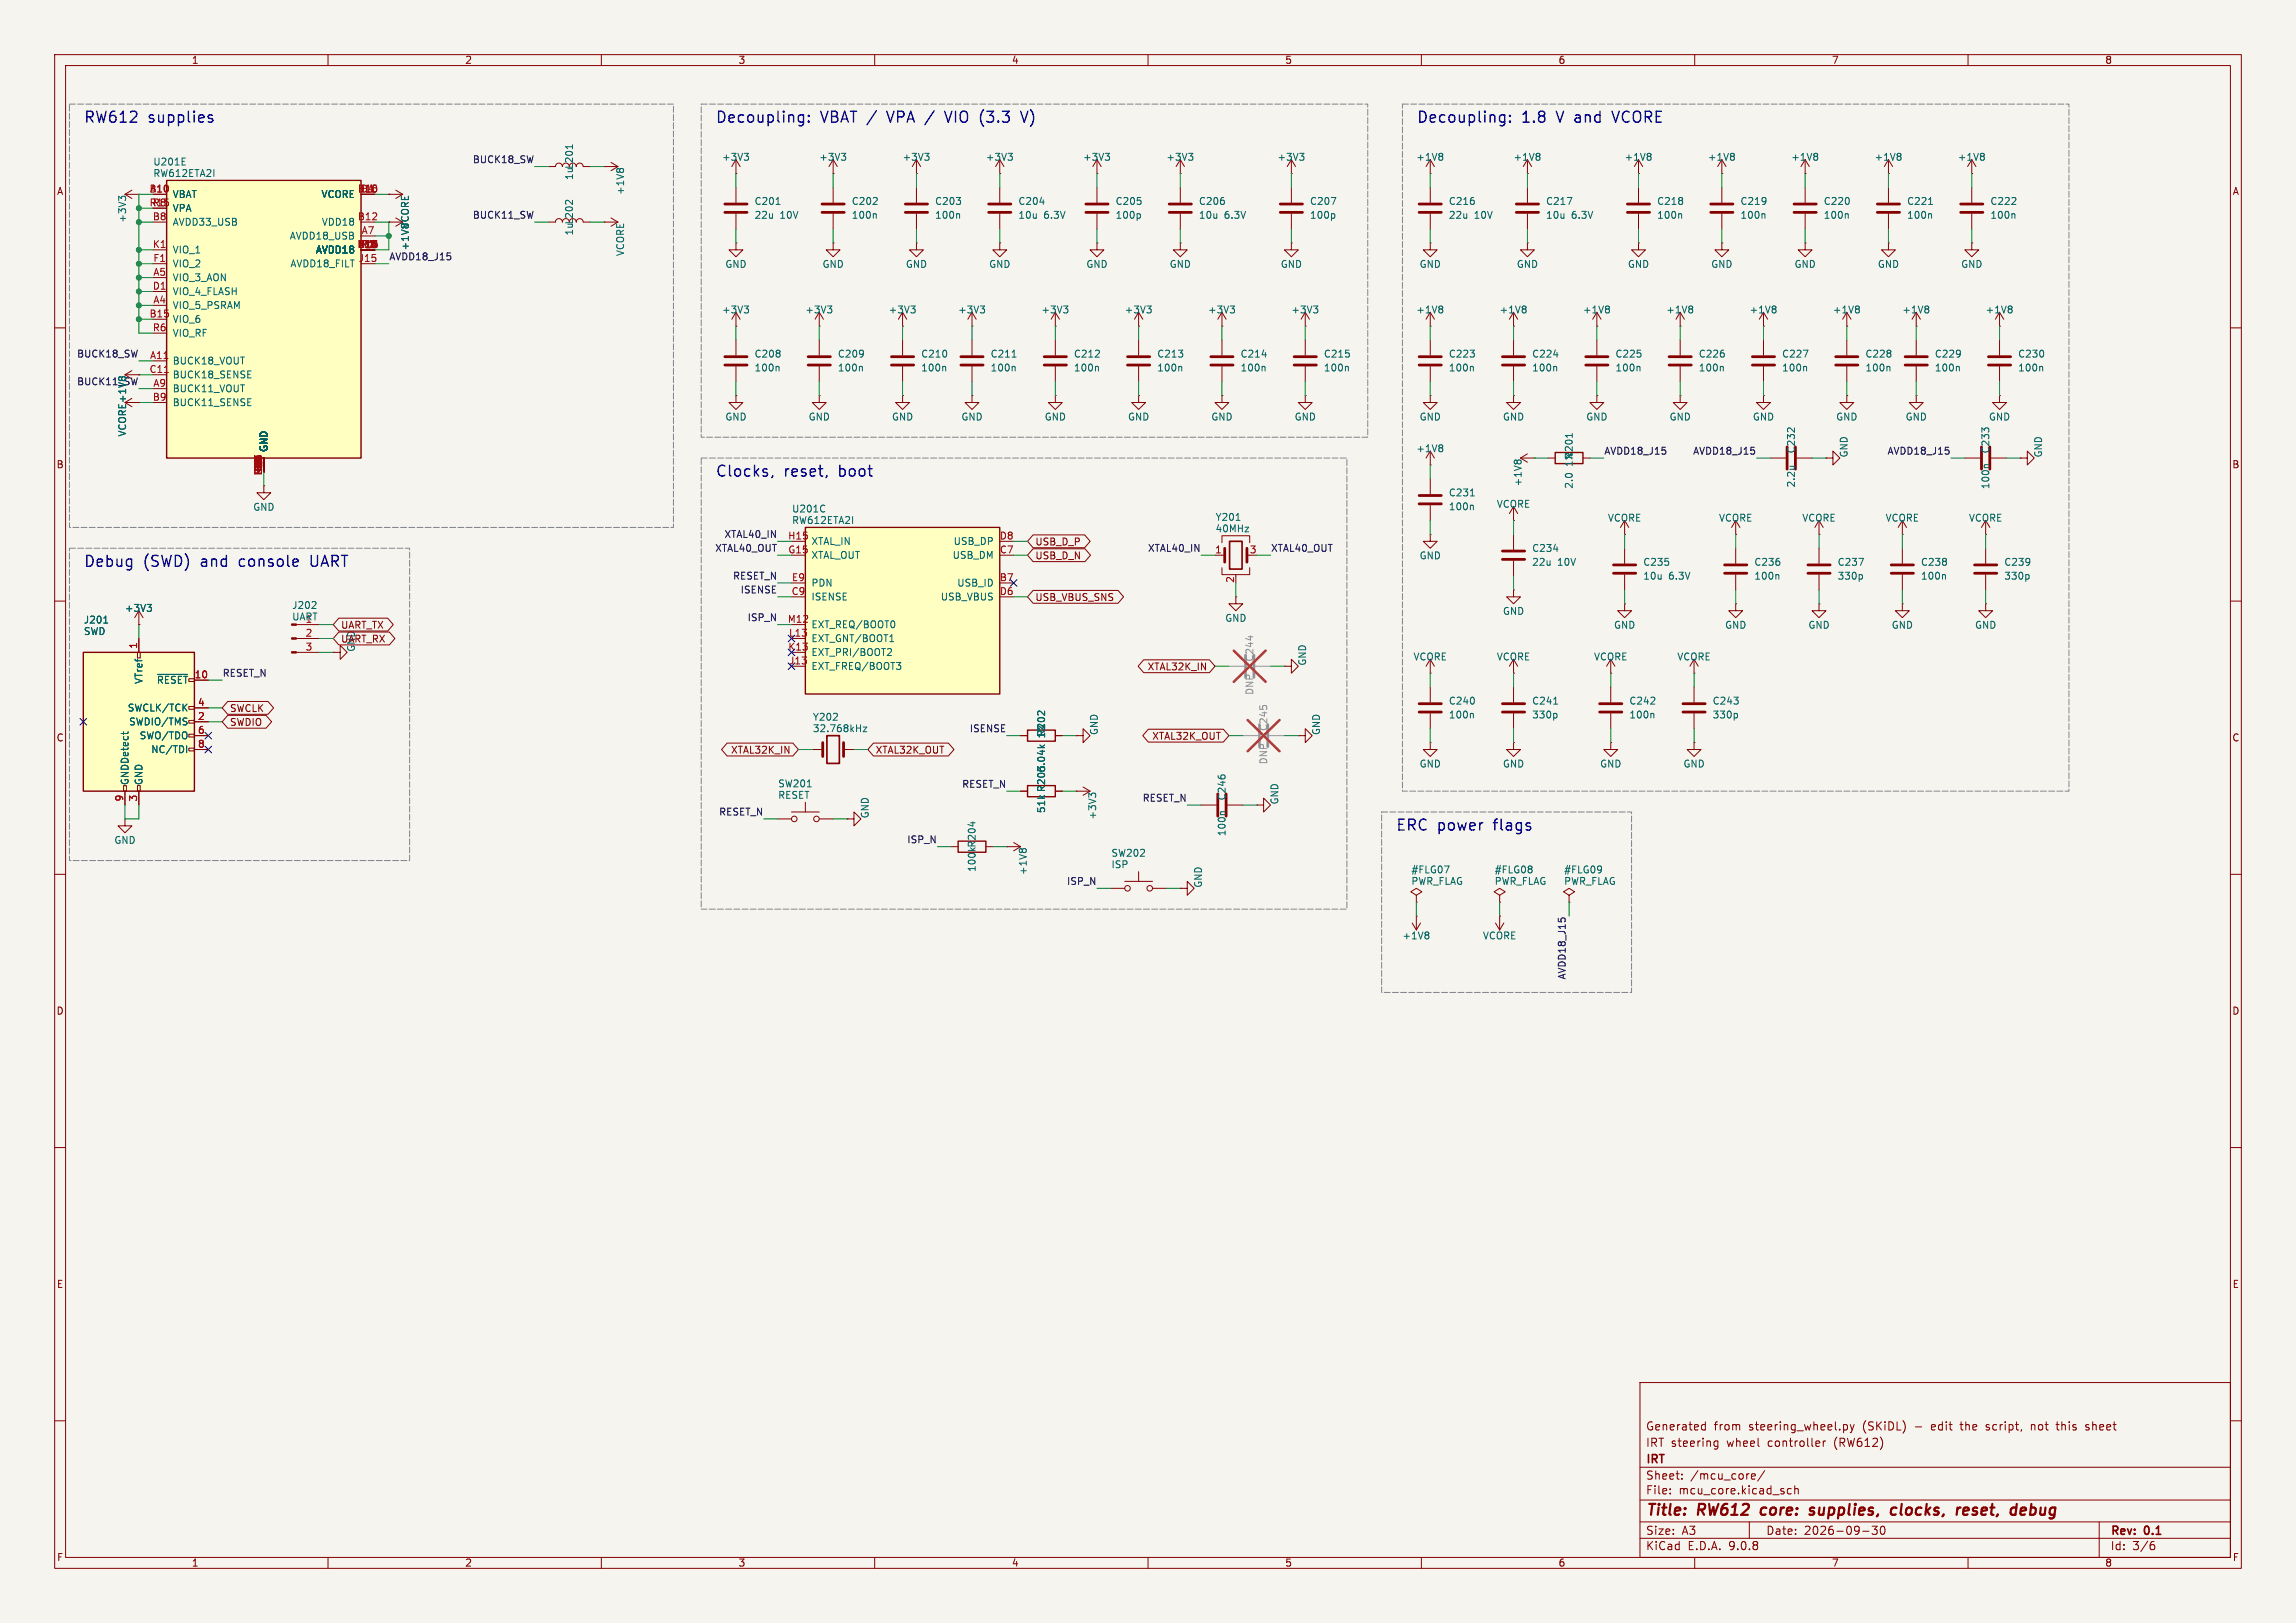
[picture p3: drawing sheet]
<svg xmlns="http://www.w3.org/2000/svg" width="420mm" height="297mm" viewBox="0 0 420 297" stroke-linecap="round" stroke-linejoin="round" font-family="sans-serif">
<defs><g id="words">
<g font-size="2.8" fill="#0000c2">
<text x="15.2" y="22.6">RW612</text>
<text x="27.1" y="22.6">supplies</text>
<text x="130.8" y="22.6">Decoupling:</text>
<text x="150.1" y="22.6">VBAT /</text>
<text x="162.9" y="22.6">VPA /</text>
<text x="174.2" y="22.6">VIO (3.3</text>
<text x="188.9" y="22.6">V)</text>
<text x="259.1" y="22.6">Decoupling:</text>
<text x="278.4" y="22.6">1.8</text>
<text x="285" y="22.6">V and</text>
<text x="296" y="22.6">VCORE</text>
<text x="130.8" y="87.4">Clocks,</text>
<text x="143.5" y="87.4">reset,</text>
<text x="153.7" y="87.4">boot</text>
<text x="15.2" y="103.9">Debug</text>
<text x="26.3" y="103.9">(SWD)</text>
<text x="37" y="103.9">and</text>
<text x="44.3" y="103.9">console</text>
<text x="57.7" y="103.9">UART</text>
<text x="255.3" y="152.2">ERC power</text>
<text x="273.5" y="152.2">flags</text>
</g>
<g font-size="2.8" fill="#840000">
<text x="301" y="277.9">Title:</text>
<text x="310.6" y="277.9">RW612</text>
<text x="323" y="277.9">core:</text>
<text x="332.7" y="277.9">supplies,</text>
<text x="348.4" y="277.9">clocks,</text>
<text x="361.2" y="277.9">reset,</text>
<text x="371.9" y="277.9">debug</text>
</g>
<g font-size="2.1" fill="#840000">
<text x="301" y="262">Generated</text>
<text x="313.5" y="262">from</text>
<text x="319.9" y="262">steering_wheel.py</text>
<text x="340.9" y="262">(SKiDL)</text>
<text x="350.5" y="262">-</text>
<text x="353.7" y="262">edit</text>
<text x="359.2" y="262">the</text>
<text x="364" y="262">script,</text>
<text x="372.4" y="262">not</text>
<text x="377.3" y="262">this</text>
<text x="382.7" y="262">sheet</text>
<text x="301" y="268.2">IRT</text>
<text x="301" y="265">IRT steering</text>
<text x="315.9" y="265">wheel</text>
<text x="323.5" y="265">controller</text>
<text x="335.8" y="265">(RW612)</text>
<text x="301" y="273.7">File:</text>
<text x="301" y="271">Sheet:</text>
<text x="307.1" y="273.7">mcu_core.kicad_sch</text>
<text x="309.2" y="271">/mcu_core/</text>
<text x="301" y="281.1">Size:</text>
<text x="307.6" y="281.1">A3</text>
<text x="323" y="281.1">Date:</text>
<text x="330" y="281.1">2026-09-30</text>
<text x="386" y="281.3">Rev:</text>
<text x="392.4" y="281.3">0.1</text>
<text x="301" y="283.9">KiCad</text>
<text x="308.7" y="283.9">E.D.A.</text>
<text x="316.3" y="283.9">9.0.8</text>
<text x="386" y="283.9">Id:</text>
<text x="390.1" y="283.9">3/6</text>
</g>
<g font-size="1.8" fill="#840000">
<text x="35" y="11.9">1</text>
<text x="85" y="11.9">2</text>
<text x="135" y="11.9">3</text>
<text x="185" y="11.9">4</text>
<text x="235" y="11.9">5</text>
<text x="285" y="11.9">6</text>
<text x="335" y="11.9">7</text>
<text x="385" y="11.9">8</text>
<text x="10.3" y="35.9">A</text>
<text x="408.3" y="35.9">A</text>
<text x="10.3" y="85.9">B</text>
<text x="408.2" y="85.9">B</text>
<text x="189.3" y="100">USB_D_P</text>
<text x="189.3" y="102.6">USB_D_N</text>
<text x="189.3" y="110.2">USB_VBUS_SNS</text>
<text x="62.3" y="115.3">UART_TX</text>
<text x="62.3" y="117.8">UART_RX</text>
<text x="65.1" y="119.4" transform="rotate(-90 65.1 119.4)">GND</text>
<text x="209.8" y="122.9">XTAL32K_IN</text>
<text x="42" y="130.5">SWCLK</text>
<text x="10.3" y="135.9">C</text>
<text x="42" y="133">SWDIO</text>
<text x="210.7" y="135.6">XTAL32K_OUT</text>
<text x="408.2" y="135.9">C</text>
<text x="133.6" y="138.1">XTAL32K_IN</text>
<text x="160.1" y="138.1">XTAL32K_OUT</text>
<text x="10.3" y="185.9">D</text>
<text x="408.2" y="185.9">D</text>
<text x="10.3" y="235.9">E</text>
<text x="408.3" y="235.9">E</text>
<text x="10.3" y="285.9">F</text>
<text x="35" y="286.9">1</text>
<text x="85" y="286.9">2</text>
<text x="135" y="286.9">3</text>
<text x="185" y="286.9">4</text>
<text x="235" y="286.9">5</text>
<text x="285" y="286.9">6</text>
<text x="335" y="286.9">7</text>
<text x="385" y="286.9">8</text>
<text x="408.3" y="285.9">F</text>
</g>
<g font-size="1.8" fill="#0f0f0f">
<text x="86.4" y="29.9">BUCK18_SW</text>
<text x="86.4" y="40.1">BUCK11_SW</text>
<text x="71.1" y="47.7">AVDD18_J15</text>
<text x="14" y="65.5">BUCK18_SW</text>
<text x="293.4" y="83.3">AVDD18_J15</text>
<text x="309.6" y="83.3">AVDD18_J15</text>
<text x="345.2" y="83.3">AVDD18_J15</text>
<text x="130.7" y="101.1">XTAL40_OUT</text>
<text x="132.4" y="98.5">XTAL40_IN</text>
<text x="209.9" y="101.1">XTAL40_IN</text>
<text x="232.4" y="101.1">XTAL40_OUT</text>
<text x="134" y="106.1">RESET_N</text>
<text x="135.4" y="108.7">ISENSE</text>
<text x="136.7" y="113.8">ISP_N</text>
<text x="40.6" y="123.9">RESET_N</text>
<text x="177.3" y="134.1">ISENSE</text>
<text x="131.5" y="149.3">RESET_N</text>
<text x="175.9" y="144.2">RESET_N</text>
<text x="208.9" y="146.8">RESET_N</text>
<text x="165.9" y="154.4">ISP_N</text>
<text x="195.1" y="162">ISP_N</text>
<text x="286.5" y="179.3" transform="rotate(-90 286.5 179.3)">AVDD18_J15</text>
</g>
<g font-size="1.8" fill="#006464">
<text x="132" y="29.6">+3V3</text>
<text x="149.8" y="29.6">+3V3</text>
<text x="165" y="29.6">+3V3</text>
<text x="180.2" y="29.6">+3V3</text>
<text x="198" y="29.6">+3V3</text>
<text x="213.3" y="29.6">+3V3</text>
<text x="233.6" y="29.6">+3V3</text>
<text x="259" y="29.6">+1V8</text>
<text x="276.8" y="29.6">+1V8</text>
<text x="297.1" y="29.6">+1V8</text>
<text x="312.3" y="29.6">+1V8</text>
<text x="327.6" y="29.6">+1V8</text>
<text x="342.8" y="29.6">+1V8</text>
<text x="358" y="29.6">+1V8</text>
<text x="27.9" y="30.5">U201E</text>
<text x="27.9" y="32.6">RW612ETA2I</text>
<text x="105" y="33" transform="rotate(-90 105 33)">1uL201</text>
<text x="114.4" y="35.8" transform="rotate(-90 114.4 35.8)">+1V8</text>
<text x="23.3" y="40.9" transform="rotate(-90 23.3 40.9)">+3V3</text>
<text x="31.5" y="36.4">VBAT</text>
<text x="31.5" y="39">VPA</text>
<text x="31.5" y="41.5">AVDD33_USB</text>
<text x="58.7" y="36.4">VCORE</text>
<text x="58.8" y="41.5">VDD18</text>
<text x="137.9" y="37.7">C201</text>
<text x="137.9" y="40.2">22u</text>
<text x="142.7" y="40.2">10V</text>
<text x="155.7" y="37.7">C202</text>
<text x="155.7" y="40.2">100n</text>
<text x="171" y="37.7">C203</text>
<text x="171" y="40.2">100n</text>
<text x="186.2" y="37.7">C204</text>
<text x="186.2" y="40.2">10u</text>
<text x="190.9" y="40.2">6.3V</text>
<text x="204" y="37.7">C205</text>
<text x="204" y="40.2">100p</text>
<text x="219.2" y="37.7">C206</text>
<text x="219.2" y="40.2">10u</text>
<text x="224" y="40.2">6.3V</text>
<text x="239.5" y="37.7">C207</text>
<text x="239.5" y="40.2">100p</text>
<text x="264.9" y="37.7">C216</text>
<text x="264.9" y="40.2">22u</text>
<text x="269.7" y="40.2">10V</text>
<text x="282.7" y="37.7">C217</text>
<text x="282.7" y="40.2">10u</text>
<text x="287.5" y="40.2">6.3V</text>
<text x="303" y="37.7">C218</text>
<text x="303" y="40.2">100n</text>
<text x="318.3" y="37.7">C219</text>
<text x="318.3" y="40.2">100n</text>
<text x="333.5" y="37.7">C220</text>
<text x="333.5" y="40.2">100n</text>
<text x="348.8" y="37.7">C221</text>
<text x="348.8" y="40.2">100n</text>
<text x="364" y="37.7">C222</text>
<text x="364" y="40.2">100n</text>
<text x="31.5" y="46.6">VIO_1</text>
<text x="52.9" y="44">AVDD18_USB</text>
<text x="57.7" y="46.6">AVDD18</text>
<text x="75" y="45.9" transform="rotate(-90 75 45.9)">+1V8VCORE</text>
<text x="105" y="43.2" transform="rotate(-90 105 43.2)">1uL202</text>
<text x="114.4" y="47" transform="rotate(-90 114.4 47)">VCORE</text>
<text x="31.5" y="49.1">VIO_2</text>
<text x="31.5" y="51.7">VIO_3_AON</text>
<text x="53" y="49.1">AVDD18_FILT</text>
<text x="132.6" y="49.2">GND</text>
<text x="150.4" y="49.2">GND</text>
<text x="165.6" y="49.2">GND</text>
<text x="180.8" y="49.2">GND</text>
<text x="198.6" y="49.2">GND</text>
<text x="213.9" y="49.2">GND</text>
<text x="234.2" y="49.2">GND</text>
<text x="259.6" y="49.2">GND</text>
<text x="277.4" y="49.2">GND</text>
<text x="297.7" y="49.2">GND</text>
<text x="312.9" y="49.2">GND</text>
<text x="328.2" y="49.2">GND</text>
<text x="343.4" y="49.2">GND</text>
<text x="358.6" y="49.2">GND</text>
<text x="31.5" y="54.2">VIO_4_FLASH</text>
<text x="31.5" y="56.7">VIO_5_PSRAM</text>
<text x="31.5" y="59.3">VIO_6</text>
<text x="132" y="57.6">+3V3</text>
<text x="147.2" y="57.6">+3V3</text>
<text x="162.5" y="57.6">+3V3</text>
<text x="175.2" y="57.6">+3V3</text>
<text x="190.4" y="57.6">+3V3</text>
<text x="205.6" y="57.6">+3V3</text>
<text x="220.9" y="57.6">+3V3</text>
<text x="236.1" y="57.6">+3V3</text>
<text x="259" y="57.6">+1V8</text>
<text x="274.2" y="57.6">+1V8</text>
<text x="289.5" y="57.6">+1V8</text>
<text x="304.7" y="57.6">+1V8</text>
<text x="319.9" y="57.6">+1V8</text>
<text x="335.2" y="57.6">+1V8</text>
<text x="347.9" y="57.6">+1V8</text>
<text x="363.1" y="57.6">+1V8</text>
<text x="31.5" y="61.8">VIO_RF</text>
<text x="137.9" y="65.6">C208</text>
<text x="153.2" y="65.6">C209</text>
<text x="168.4" y="65.6">C210</text>
<text x="181.1" y="65.6">C211</text>
<text x="196.4" y="65.6">C212</text>
<text x="211.6" y="65.6">C213</text>
<text x="226.8" y="65.6">C214</text>
<text x="242.1" y="65.6">C215</text>
<text x="264.9" y="65.6">C223</text>
<text x="280.2" y="65.6">C224</text>
<text x="295.4" y="65.6">C225</text>
<text x="310.7" y="65.6">C226</text>
<text x="325.9" y="65.6">C227</text>
<text x="341.1" y="65.6">C228</text>
<text x="353.8" y="65.6">C229</text>
<text x="369.1" y="65.6">C230</text>
<text x="14" y="70.6">BUCK11_SW</text>
<text x="31.5" y="66.9">BUCK18_VOUT</text>
<text x="31.5" y="69.4">BUCK18_SENSE</text>
<text x="31.5" y="72">BUCK11_VOUT</text>
<text x="137.9" y="68.2">100n</text>
<text x="153.2" y="68.2">100n</text>
<text x="168.4" y="68.2">100n</text>
<text x="181.1" y="68.2">100n</text>
<text x="196.4" y="68.2">100n</text>
<text x="211.6" y="68.2">100n</text>
<text x="226.8" y="68.2">100n</text>
<text x="242.1" y="68.2">100n</text>
<text x="264.9" y="68.2">100n</text>
<text x="280.2" y="68.2">100n</text>
<text x="295.4" y="68.2">100n</text>
<text x="310.7" y="68.2">100n</text>
<text x="325.9" y="68.2">100n</text>
<text x="341.1" y="68.2">100n</text>
<text x="353.8" y="68.2">100n</text>
<text x="369.1" y="68.2">100n</text>
<text x="31.5" y="74.5">BUCK11_SENSE</text>
<text x="132.6" y="77.2">GND</text>
<text x="147.8" y="77.2">GND</text>
<text x="163.1" y="77.2">GND</text>
<text x="175.8" y="77.2">GND</text>
<text x="191" y="77.2">GND</text>
<text x="206.2" y="77.2">GND</text>
<text x="221.5" y="77.2">GND</text>
<text x="236.7" y="77.2">GND</text>
<text x="259.6" y="77.2">GND</text>
<text x="274.8" y="77.2">GND</text>
<text x="290.1" y="77.2">GND</text>
<text x="305.3" y="77.2">GND</text>
<text x="320.5" y="77.2">GND</text>
<text x="335.8" y="77.2">GND</text>
<text x="348.5" y="77.2">GND</text>
<text x="363.7" y="77.2">GND</text>
<text x="23.3" y="80" transform="rotate(-90 23.3 80)">VCORE+1V8</text>
<text x="49.1" y="82.8" transform="rotate(-90 49.1 82.8)">GND</text>
<text x="259" y="83">+1V8</text>
<text x="328.5" y="83.1" transform="rotate(-90 328.5 83.1)">C232</text>
<text x="338.2" y="83.8" transform="rotate(-90 338.2 83.8)">GND</text>
<text x="364.1" y="83.1" transform="rotate(-90 364.1 83.1)">C233</text>
<text x="373.7" y="83.8" transform="rotate(-90 373.7 83.8)">GND</text>
<text x="278.5" y="89.1" transform="rotate(-90 278.5 89.1)">+1V8</text>
<text x="287.9" y="89.5" transform="rotate(-90 287.9 89.5)">2.0</text>
<text x="287.9" y="85.3" transform="rotate(-90 287.9 85.3)">1%</text>
<text x="287.9" y="84.1" transform="rotate(-90 287.9 84.1)">R201</text>
<text x="328.5" y="89.3" transform="rotate(-90 328.5 89.3)">2.2u</text>
<text x="364.1" y="89.6" transform="rotate(-90 364.1 89.6)">100n</text>
<text x="46.2" y="93.7">GND</text>
<text x="144.8" y="94">U201C</text>
<text x="222.3" y="95.5">Y201</text>
<text x="264.9" y="91">C231</text>
<text x="264.9" y="93.6">100n</text>
<text x="273.7" y="93.1">VCORE</text>
<text x="294" y="95.7">VCORE</text>
<text x="314.3" y="95.7">VCORE</text>
<text x="329.6" y="95.7">VCORE</text>
<text x="344.8" y="95.7">VCORE</text>
<text x="360.1" y="95.7">VCORE</text>
<text x="144.8" y="96.1">RW612ETA2I</text>
<text x="148.3" y="99.9">XTAL_IN</text>
<text x="174.3" y="99.9">USB_DP</text>
<text x="222.3" y="97.6">40MHz</text>
<text x="280.2" y="101.2">C234</text>
<text x="148.3" y="102.5">XTAL_OUT</text>
<text x="148.3" y="107.5">PDN</text>
<text x="174.2" y="102.5">USB_DM</text>
<text x="175" y="107.5">USB_ID</text>
<text x="259.6" y="102.6">GND</text>
<text x="280.2" y="103.7">22u</text>
<text x="284.9" y="103.7">10V</text>
<text x="300.5" y="103.7">C235</text>
<text x="300.5" y="106.3">10u</text>
<text x="305.2" y="106.3">6.3V</text>
<text x="320.8" y="103.7">C236</text>
<text x="320.8" y="106.3">100n</text>
<text x="336.1" y="103.7">C237</text>
<text x="336.1" y="106.3">330p</text>
<text x="351.3" y="103.7">C238</text>
<text x="351.3" y="106.3">100n</text>
<text x="366.5" y="103.7">C239</text>
<text x="366.5" y="106.3">330p</text>
<text x="22.8" y="112.2">+3V3</text>
<text x="53.3" y="111.6">J202</text>
<text x="53.3" y="113.7">UART</text>
<text x="148.3" y="110.1">ISENSE</text>
<text x="172" y="110.1">USB_VBUS</text>
<text x="224" y="114">GND</text>
<text x="274.8" y="112.7">GND</text>
<text x="15.2" y="114.3">J201</text>
<text x="15.2" y="116.4">SWD</text>
<text x="55.8" y="114">1</text>
<text x="148.3" y="115.2">EXT_REQ/BOOT0</text>
<text x="148.3" y="117.7">EXT_GNT/BOOT1</text>
<text x="295.1" y="115.3">GND</text>
<text x="315.5" y="115.3">GND</text>
<text x="330.7" y="115.3">GND</text>
<text x="345.9" y="115.3">GND</text>
<text x="361.2" y="115.3">GND</text>
<text x="26.3" y="125.3" transform="rotate(-90 26.3 125.3)">VTref</text>
<text x="28.6" y="125.3">~{RESET}</text>
<text x="148.3" y="120.2">EXT_PRI/BOOT2</text>
<text x="148.3" y="122.8">EXT_FREQ/BOOT3</text>
<text x="239.1" y="121.9" transform="rotate(-90 239.1 121.9)">GND</text>
<text x="258.5" y="121.1">VCORE</text>
<text x="273.7" y="121.1">VCORE</text>
<text x="291.5" y="121.1">VCORE</text>
<text x="306.7" y="121.1">VCORE</text>
<text x="23.3" y="130.4">SWCLK/TCK</text>
<text x="264.9" y="129.1">C240</text>
<text x="264.9" y="131.7">100n</text>
<text x="280.2" y="129.1">C241</text>
<text x="280.2" y="131.7">330p</text>
<text x="298" y="129.1">C242</text>
<text x="298" y="131.7">100n</text>
<text x="313.2" y="129.1">C243</text>
<text x="313.2" y="131.7">330p</text>
<text x="23.5" y="132.9">SWDIO/TMS</text>
<text x="25.5" y="135.5">SWO/TDO</text>
<text x="148.6" y="132.1">Y202</text>
<text x="148.6" y="134.2">32.768kHz</text>
<text x="191.4" y="135" transform="rotate(-90 191.4 135)">1%</text>
<text x="191.4" y="134.9" transform="rotate(-90 191.4 134.9)">R202</text>
<text x="201" y="134.6" transform="rotate(-90 201 134.6)">GND</text>
<text x="241.7" y="134.6" transform="rotate(-90 241.7 134.6)">GND</text>
<text x="23.7" y="143.8" transform="rotate(-90 23.7 143.8)">GNDDetect</text>
<text x="26.3" y="143.8" transform="rotate(-90 26.3 143.8)">GND</text>
<text x="27.6" y="138">NC/TDI</text>
<text x="259.6" y="140.7">GND</text>
<text x="274.8" y="140.7">GND</text>
<text x="292.6" y="140.7">GND</text>
<text x="307.8" y="140.7">GND</text>
<text x="142.2" y="146.4">RESET</text>
<text x="142.2" y="144.3">SW201</text>
<text x="159.1" y="149.9" transform="rotate(-90 159.1 149.9)">GND</text>
<text x="191.4" y="148.9" transform="rotate(-90 191.4 148.9)">51k</text>
<text x="191.4" y="145" transform="rotate(-90 191.4 145)">R2036.04k</text>
<text x="224.4" y="146.6" transform="rotate(-90 224.4 146.6)">C246</text>
<text x="234" y="147.3" transform="rotate(-90 234 147.3)">GND</text>
<text x="20.8" y="154.6">GND</text>
<text x="178.7" y="155.2" transform="rotate(-90 178.7 155.2)">R204</text>
<text x="200.7" y="150.1" transform="rotate(-90 200.7 150.1)">+3V3</text>
<text x="224.4" y="153.1" transform="rotate(-90 224.4 153.1)">100n</text>
<text x="178.7" y="159.7" transform="rotate(-90 178.7 159.7)">100k</text>
<text x="188" y="160.2" transform="rotate(-90 188 160.2)">+1V8</text>
<text x="203.2" y="159.1">ISP</text>
<text x="203.2" y="157">SW202</text>
<text x="258.1" y="160">#FLG07</text>
<text x="273.3" y="160">#FLG08</text>
<text x="286" y="160">#FLG09</text>
<text x="220.1" y="162.6" transform="rotate(-90 220.1 162.6)">GND</text>
<text x="258.1" y="162.1">PWR_FLAG</text>
<text x="273.3" y="162.1">PWR_FLAG</text>
<text x="286" y="162.1">PWR_FLAG</text>
<text x="256.4" y="172.1">+1V8</text>
<text x="271.2" y="172.1">VCORE</text>
</g>
<g font-size="1.8" fill="#a90000">
<text x="27.3" y="35.3">B10</text>
<text x="27.4" y="35.3">A</text>
<text x="65.4" y="35.3">K 0</text>
<text x="65.9" y="35.3">H1</text>
<text x="66" y="35.3">D4</text>
<text x="27.3" y="37.8">R15</text>
<text x="27.9" y="37.8">R8</text>
<text x="27.9" y="40.4">B8</text>
<text x="65.4" y="40.4">B12</text>
<text x="27.9" y="45.5">K1</text>
<text x="66" y="45.5">R12</text>
<text x="66.1" y="42.9">A7</text>
<text x="27.9" y="53.1">D1</text>
<text x="28" y="48">F1</text>
<text x="28" y="50.5">A5</text>
<text x="65.5" y="48">J15</text>
<text x="27.3" y="58.2">B15</text>
<text x="28" y="55.6">A4</text>
<text x="27.4" y="65.8">A11</text>
<text x="27.9" y="60.7">R6</text>
<text x="27.3" y="68.3">C11</text>
<text x="28" y="70.9">A9</text>
<text x="27.9" y="73.4">B9</text>
<text x="48" y="86.4" transform="rotate(-90 48 86.4)">R3</text>
<text x="48" y="85.4" transform="rotate(-90 48 85.4)">79</text>
<text x="48" y="85.3" transform="rotate(-90 48 85.3)">49</text>
<text x="48" y="85.3" transform="rotate(-90 48 85.3)">81</text>
<text x="48" y="85.3" transform="rotate(-90 48 85.3)">92</text>
<text x="144.1" y="98.8">H15</text>
<text x="144.1" y="101.3">G15</text>
<text x="182.8" y="98.8">D8</text>
<text x="182.8" y="101.3">C7</text>
<text x="222.2" y="101.3">1</text>
<text x="228.5" y="101.3">3</text>
<text x="144.8" y="106.4">E9</text>
<text x="182.8" y="106.4">B7</text>
<text x="225.8" y="106.8" transform="rotate(-90 225.8 106.8)">2</text>
<text x="144.7" y="109">C9</text>
<text x="182.8" y="109">D6</text>
<text x="25.1" y="118.8" transform="rotate(-90 25.1 118.8)">1</text>
<text x="55.8" y="116.6">2</text>
<text x="55.8" y="119.1">3</text>
<text x="144" y="114">M12</text>
<text x="144.1" y="119.1">K13</text>
<text x="144.2" y="116.6">L13</text>
<text x="35.5" y="124.2">10</text>
<text x="144.3" y="121.7">J13</text>
<text x="36.1" y="129.3">4</text>
<text x="36.1" y="131.8">2</text>
<text x="36.1" y="134.4">6</text>
<text x="36.1" y="136.9">8</text>
<text x="22.6" y="146.8" transform="rotate(-90 22.6 146.8)">9</text>
<text x="25.1" y="146.8" transform="rotate(-90 25.1 146.8)">3</text>
</g>
<g font-size="1.8" fill="#939391">
<text x="229.5" y="121.2" transform="rotate(-90 229.5 121.2)">C244</text>
<text x="229.5" y="127.3" transform="rotate(-90 229.5 127.3)">DNP</text>
<text x="232" y="133.9" transform="rotate(-90 232 133.9)">C245</text>
<text x="232" y="140" transform="rotate(-90 232 140)">DNP</text>
</g>
</g></defs>
<path d="M0 0h420v297h-420z" fill="#f5f4ef" stroke="#f5f4ef" stroke-width=".18"/>
<g fill="none" stroke="#840000" stroke-width=".18">
<path d="M10 10h400v277h-400zM12 12h396v273h-396zM60 10v2M110 10v2M160 10v2M210 10v2M260 10v2M310 10v2M360 10v2M134.6 31.8h.1M134.6 29.2v2.6M134.6 34.3v2.8"/>
<path d="M134.6 39.1v2.8M134.6 29.2l-.7 1.3M134.6 29.2l.8 1.3M152.4 31.8h.1M152.4 29.2v2.6M152.4 34.3v2.8M152.4 39.1v2.8M152.4 29.2l-.8 1.3M152.4 29.2l.8 1.3M167.6 31.8h.1M167.6 29.2l-.7 1.3M167.6 29.2l.8 1.3"/>
<path d="M167.6 29.2v2.6M167.6 34.3v2.8M167.6 39.1v2.8M182.9 31.8h.1M182.9 29.2v2.6M182.9 34.3v2.8M182.9 39.1v2.8M182.9 29.2l-.8 1.3M182.9 29.2l.7 1.3M200.7 31.8h.1M200.7 29.2l-.8 1.3M200.7 29.2l.7 1.3"/>
<path d="M200.7 29.2v2.6M200.7 34.3v2.8M200.7 39.1v2.8M236.2 31.8h.1M236.2 29.2v2.6M236.2 34.3v2.8M236.2 39.1v2.8M236.2 29.2l-.7 1.3M236.2 29.2l.8 1.3M261.6 31.8h.1M261.6 29.2l-.7 1.3M261.6 29.2l.8 1.3"/>
<path d="M261.6 29.2v2.6M261.6 34.3v2.8M261.6 39.1v2.8M330.2 34.3v2.8M330.2 39.1v2.8M360.7 31.8h.1M360.7 29.2l-.8 1.3M360.7 29.2l.7 1.3M360.7 29.2v2.6M360.7 34.3v2.8M360.7 39.1v2.8M134.6 59.7h.1"/>
<path d="M134.6 44.5v1.2h1.3l-1.3 1.3-1.3-1.3h1.3M134.6 44.5h.1M134.6 57.2l-.7 1.2M134.6 57.2l.8 1.2M134.6 57.2v2.5M149.9 59.7h.1M149.9 57.2l-.8 1.2M149.9 57.2l.7 1.2M149.9 57.2v2.5M152.4 44.5v1.2h1.3l-1.3 1.3-1.3-1.3h1.3M152.4 44.5h.1M165.1 59.7h.1"/>
<path d="M165.1 57.2l-.8 1.2M165.1 57.2l.8 1.2M165.1 57.2v2.5M167.6 44.5v1.2h1.3l-1.3 1.3-1.2-1.3h1.2M167.6 44.5h.1M177.8 59.7h.1M177.8 57.2l-.8 1.2M177.8 57.2l.8 1.2M177.8 57.2v2.5M182.9 44.5v1.2h1.2l-1.2 1.3-1.3-1.3h1.3M182.9 44.5h.1M193 59.7h.1"/>
<path d="M193 57.2v2.5M193 57.2l-.7 1.2M193 57.2l.8 1.2M200.7 44.5v1.2h1.2l-1.2 1.3-1.3-1.3h1.3M200.7 44.5h.1M208.3 59.7h.1M208.3 57.2v2.5M208.3 57.2l-.8 1.2M208.3 57.2l.7 1.2M261.6 44.5v1.2h1.3l-1.3 1.3-1.3-1.3h1.3M261.6 44.5h.1M330.2 44.5v1.2h1.3l-1.3 1.3-1.3-1.3h1.3"/>
<path d="M330.2 44.5h.1M337.8 59.7h.1M337.8 57.2v2.5M337.8 57.2l-.7 1.2M337.8 57.2l.8 1.2M345.4 44.5v1.2h1.3l-1.3 1.3-1.2-1.3h1.2M345.4 44.5h.1M360.7 44.5v1.2h1.2l-1.2 1.3-1.3-1.3h1.3M360.7 44.5h.1M365.8 59.7h.1M365.8 57.2l-.8 1.2M365.8 57.2l.7 1.2"/>
<path d="M365.8 57.2v2.5M10 60h2M177.8 62.2v2.8M177.8 67.1v2.8M193 62.2v2.8M193 67.1v2.8M208.3 72.4v1.3h1.2l-1.2 1.2-1.3-1.2h1.3M208.3 72.4h.1M208.3 62.2v2.8M208.3 67.1v2.8M292.1 72.4v1.3h1.3l-1.3 1.2-1.3-1.2h1.3M292.1 72.4h.1"/>
<path d="M292.1 62.2v2.8M292.1 67.1v2.8M307.3 72.4v1.3h1.3l-1.3 1.2-1.2-1.2h1.2M307.3 72.4h.1M307.3 62.2v2.8M307.3 67.1v2.8M322.6 72.4v1.3h1.2l-1.2 1.2-1.3-1.2h1.3M322.6 72.4h.1M322.6 62.2v2.8M322.6 67.1v2.8M337.8 72.4v1.3h1.3l-1.3 1.2-1.3-1.2h1.3M337.8 72.4h.1"/>
<path d="M337.8 62.2v2.8M337.8 67.1v2.8M365.8 62.2v2.8M365.8 67.1v2.8M408 60h2M261.6 85.1h.1M261.6 82.6v2.5M261.6 87.6v2.8M261.6 92.5v2.8M261.6 82.6l-.7 1.2M261.6 82.6l.8 1.2M297.2 97.8h.1"/>
<path d="M297.2 95.3l-.8 1.2M297.2 95.3l.7 1.2M297.2 95.3v2.5M323.8 83.8h2.8M328.7 83.8h2.8M334 83.8h1.3v-1.2l1.2 1.2-1.2 1.3v-1.3M334 83.8h.1M348 97.8h.1M348 95.3l-.8 1.2M348 95.3l.7 1.2M348 95.3v2.5M359.4 83.8h2.8"/>
<path d="M363.2 97.8h.1M363.2 95.3l-.7 1.2M363.2 95.3l.8 1.2M363.2 95.3v2.5M364.2 83.8h2.8M369.6 83.8h1.2v-1.2l1.3 1.2-1.3 1.3v-1.3M369.6 83.8h.1M10 110h2M297.2 110.5v1.3h1.2l-1.2 1.2-1.3-1.2h1.3M297.2 110.5h.1M297.2 100.3v2.8M297.2 105.2v2.8"/>
<path d="M348 110.5v1.3h1.2l-1.2 1.2-1.3-1.2h1.3M348 110.5h.1M348 100.3v2.8M348 105.2v2.8M363.2 110.5v1.3h1.3l-1.3 1.2-1.3-1.2h1.3M363.2 110.5h.1M363.2 100.3v2.8M363.2 105.2v2.8M408 110h2M148.6 137.2h1.9M154.3 137.2h1.9M196.8 134.6h1.3v-1.2l1.3 1.2-1.3 1.3v-1.3"/>
<path d="M196.8 134.6h.1M294.6 125.7v2.8M294.6 130.6v2.8M309.9 135.9v1.3h1.2l-1.2 1.2-1.3-1.2h1.3M309.9 135.9h.1M309.9 125.7v2.8M309.9 130.6v2.8M10 160h2M142.2 149.9h2.6M144.8 148.6h5.1M147.3 146.8v1.8M149.9 149.9h2.5"/>
<path d="M154.9 149.9h1.3v-1.3l1.3 1.3-1.3 1.2v-1.2M154.9 149.9h.1M186.7 144.8h1.3M193 144.8h1.3M208.3 159.5v1.8M229.9 147.3h1.2v-1.2l1.3 1.2-1.3 1.3v-1.3M229.9 147.3h.1M408 160h2M203.2 162.6h2.5M205.7 161.3h5.1M210.8 162.6h2.6M215.9 162.6h1.3v-1.3l1.2 1.3-1.2 1.2v-1.2"/>
<path d="M215.9 162.6h.1M10 210h2M408 210h2M300 253h108v32h-108zM10 260h2M300 278.5h108M300 274.5h108M300 268.5h108M305.5 273.2v.2M305.5 272.5v.1M307.7 270.5v.2M307.7 269.8v.1"/>
<path d="M311.4 261.6h.5M311.4 260.8h.5M311.9 260.2v1.5M313.7 264.6h.5M313.7 263.8h.5M314.2 263.7v1.2l-.3 .3-.3-.1M320 278.5v3M320.4 270.2l.7-.2-.1-.2-.4-.1-.2 .2v.7h.6M322.8 269.1l-1.3 1.9M327.7 272.5l-.5-.1-.3 .3v.4l.2 .2h.6M328.3 272.5l.2-.1 .4 .1v.9M328.3 271.9v1.5"/>
<path d="M332.8 263.8l.1 .2-.7 .2M333.5 263.7v1M333.9 263.7l-.2 .1-.2 .2M337.4 260.7h.3l.2 .3v.5l-.5 .2M338.4 260.7l.4 1M338.8 261.7l-.4 .5M339.2 260.7l-.4 1M343.4 279.3l-.5 .6 .4 .1v.6l-.2 .2h-.4l-.3-.2M344.1 279.4a.81 .81 0 0 0 .3 1.4l.3-.2 .1-.4-.1-.8M363.3 261.6l.1 .1M363.4 260.8v.3M371.6 260.7v1"/>
<path d="M371.8 260.7l-.2 .1M376.1 260.7h.6M376.3 260.2v1.3l.4 .2M381.5 261.6h.6M382.1 260.8l-.4-.1-.2 .2 .1 .2 .5 .2M384 278.5v6.5M408 260h2M60 285v2M110 285v2M160 285v2M210 285v2M260 285v2"/>
<path d="M300 281.5h108M310 285v2M340.7 280.2h1.2M360 285v2M393.6 282.7h.4l.2 .2-.1 .5-.5 .2M394 282.1l-.4 .1"/>
<circle cx="145.3" cy="149.9" r=".51"/>
<circle cx="149.4" cy="149.9" r=".51"/>
<circle cx="206.2" cy="162.6" r=".51"/>
<circle cx="210.3" cy="162.6" r=".51"/>
</g>
<path d="M322.2 276.1l-.2 .7 .4 .4M331.9 276a.49 .49 0 0 0-.8 .3v.1l.7 .2v.3l-.3 .3-.5-.1M346.9 276a.66 .66 0 0 0-1 .3v.5l.1 .3 .2 .1 .6-.1M359.1 276.5l1-.2v-.3l-.2-.1-.6 .1-.2 .9 .2 .3 .6-.1M369.6 276.5l1-.2-.1-.3-.1-.1-.6 .1-.2 .9 .2 .3 .6-.1" fill="none" stroke="#840000" stroke-width=".4"/>
<g fill="none" stroke="#840000" stroke-width=".51">
<path d="M132.6 37.3h4.1M132.6 38.9h4.1M150.4 37.3h4M150.4 38.9h4M165.6 37.3h4.1M165.6 38.9h4.1M180.8 37.3h4.1M180.8 38.9h4.1M198.6 37.3h4.1M198.6 38.9h4.1M234.2 37.3h4.1M234.2 38.9h4.1"/>
<path d="M259.6 37.3h4.1M259.6 38.9h4.1M328.2 37.3h4M328.2 38.9h4M358.6 37.3h4.1M358.6 38.9h4.1M175.8 65.3h4M175.8 66.8h4M191 65.3h4.1M191 66.8h4.1M206.2 65.3h4.1M206.2 66.8h4.1"/>
<path d="M290.1 65.3h4M290.1 66.8h4M305.3 65.3h4.1M305.3 66.8h4.1M320.5 65.3h4.1M320.5 66.8h4.1M335.8 65.3h4.1M335.8 66.8h4.1M363.7 65.3h4.1M363.7 66.8h4.1M259.6 90.7h4.1M259.6 92.2h4.1"/>
<path d="M326.9 81.8v4.1M328.4 81.8v4.1M362.5 81.8v4.1M364 81.8v4.1M295.1 103.4h4.1M295.1 104.9h4.1M345.9 103.4h4.1M345.9 104.9h4.1M361.2 103.4h4.1M361.2 104.9h4.1M150.5 135.9v2.5M154.3 135.9v2.5"/>
<path d="M292.6 128.8h4.1M292.6 130.3h4.1M307.8 128.8h4.1M307.8 130.3h4.1"/>
</g>
<g fill="none" stroke="#006464" stroke-width=".18">
<path d="M136.1 28.1h.8l-.4 .4M136.7 28.5l.2 .3v.3l-.2 .2M142 37.4h.7M153.9 28.1h.8l-.4 .4M154.5 28.5l.2 .3v.3l-.2 .2M160.1 39.1l.2 .2v.6M169.2 28.1h.7l-.4 .4M169.7 28.5l.2 .3v.3l-.2 .2M175.3 39.1l.2 .2v.6M184.4 28.1h.8l-.4 .4M184.9 28.5l.3 .3v.3l-.3 .2M190.2 37h.8"/>
<path d="M202.2 28.1h.8l-.5 .4M202.7 28.5l.3 .3v.3l-.3 .2M208.4 39.1l.2 .2v.4l-.2 .2M237.7 28.1h.8l-.4 .4M238.3 28.5l.2 .3v.3l-.2 .2M243.5 36.1h.9l-.6 1.3M243.9 39.1l.3 .2v.4l-.3 .2M263.7 28.1l.2 .2-.2 .3 .2 .2v.3l-.2 .2M337.9 39.1l.2 .2v.6M362.7 28.1l.3 .2-.3 .3 .3 .2v.3l-.3 .2M368.4 39.1l.2 .2v.6M136.1 56h.8l-.4 .5"/>
<path d="M136.7 56.5l.2 .2v.3l-.2 .3M151.4 56h.8l-.5 .5M151.9 56.5l.3 .2v.3l-.3 .3M166.6 56h.8l-.4 .5M167.2 56.5l.2 .2v.3l-.2 .3M179.3 56h.8l-.4 .5M179.9 56.5l.2 .2v.3l-.2 .3M194.6 56h.7l-.4 .5M195.1 56.5l.2 .2v.3l-.2 .3M209.8 56h.8l-.4 .5M210.3 56.5l.3 .2v.3l-.3 .3M339.9 56l.2 .2-.2 .3 .2 .3v.2l-.2 .3"/>
<path d="M367.8 56l.3 .2-.3 .3 .3 .3v.2l-.3 .3M185.1 65.3h.8M185.5 67l.2 .2v.7M200.7 67l.2 .2v.7M216 67l.2 .2v.7M299.8 67l.2 .2v.7M315 67l.2 .2v.7M329.9 64.1h.8l-.5 1.2M330.3 67l.2 .2v.7M345.5 67l.2 .2v.7M373.5 67l.1 .2v.7M263.7 81.4l.2 .2-.2 .3 .2 .3v.2l-.2 .3"/>
<path d="M269 90.7h.7M269.3 92.4l.2 .2v.7M327.4 85.3h.8M328.1 85.3l.1 .1M363.8 85h-.7l-.1 .2M355.7 105.1l.2 .2v.7M370.9 105.1l.3 .3v.3l-.3 .3M157.9 133.1h.7l-.7 .8h.7M302.3 130.5l.2 .2v.7M317.6 130.5l.2 .3v.3l-.2 .3M147.7 144h.7"/>
</g>
<path d="M188 143.8h5v2h-5z" fill="none" stroke="#840000" stroke-width=".25"/>
<path d="M151.3 134.6h2.2v5.1h-2.2z" fill="none" stroke="#840000" stroke-width=".3"/>
<path d="M230.4 132.6v4.1M231.9 132.6v4.1" fill="none" stroke="#9c9b98" stroke-width=".51"/>
<path d="M227.3 134.6h2.8M232.2 134.6h2.7" fill="none" stroke="#9c9b98" stroke-width=".18"/>
<path d="M228.2 131.8l5.9 5.7M234.1 131.8l-5.9 5.7" fill="none" stroke="#e12e31" stroke-width=".46"/>
<path d="M147.3 96.5h35.6v30.5h-35.6z" fill="#ffffc2"/>
<path d="M147.3 96.5h35.6v30.5h-35.6zM188 133.6h5v2h-5z" fill="none" stroke="#840000" stroke-width=".25"/>
<g fill="none" stroke="#006464" stroke-width=".18">
<path d="M22.2 36.3l-.5-.4v.8M22.2 36.2l.2-.3h.3l.3 .3M103.6 36.7h.4M104.7 36.7v.7M112.8 31.1l.2-.3 .3 .3 .3-.3h.2l.3 .3M217.4 28.1h.8l-.4 .4M218 28.5l.2 .3v.3l-.2 .2M286.7 36.1h.8l-.5 1.3M322.7 39.1l.1 .2v.6M332.3 28.1l.2 .2-.2 .3 .2 .2v.3l-.2 .2M225 56h.8l-.4 .5M225.6 56.5l.2 .2v.3l-.2 .3"/>
<path d="M240.3 56h.8l-.5 .5M240.8 56.5l.3 .2v.3l-.3 .3M294.2 56l.2 .2-.2 .3 .2 .3v.2l-.2 .3M142.3 67l.2 .2v.7M157.6 67l.1 .2v.7M172.8 67l.2 .2v.7M284.2 64.9h.8M284.6 67l.1 .2v.7M358.2 67l.2 .2v.7M150.8 92.5l.1 .1M150.9 93.6h-.1M226.1 95.2h.7"/>
<path d="M26.9 110.6h.8l-.4 .5M27.5 111.1l.2 .2v.3l-.2 .3M162.5 118.7l.5 .1 .1 .3-.8 .9h.8M162.8 117.4h.7M163.6 113.9v.7M340 102.2h.9l-.6 1.2M340.4 105.1l.3 .3v.3l-.3 .3M164 121.2h.8l-.5 .5M164.7 121.8v.6M190.2 136.3l.5 .5M191.1 136.3l-.5 .4M284.2 128.8h.7"/>
<path d="M284.6 130.5l.2 .3v.3l-.2 .3M224.1 148.5h-.7l-.1 .2M292.9 158.6v.8M292.9 159v.1"/>
</g>
<g fill="none" stroke="#840000" stroke-width=".51">
<path d="M277.4 37.3h4M277.4 38.9h4M312.9 37.3h4.1M312.9 38.9h4.1M132.6 65.3h4.1M132.6 66.8h4.1M147.8 65.3h4.1M147.8 66.8h4.1M163.1 65.3h4M163.1 66.8h4M274.8 65.3h4.1M274.8 66.8h4.1"/>
<path d="M348.5 65.3h4.1M348.5 66.8h4.1M224 100.3v2.6M228.1 100.3v2.6M330.7 103.4h4.1M330.7 104.9h4.1M274.8 128.8h4.1M274.8 130.3h4.1M222.8 145.3v4.1M224.3 145.3v4.1"/>
</g>
<g fill="none" stroke="#840000" stroke-width=".18">
<path d="M22.9 35.6h2.5M22.9 35.6l1.2 .7M24.1 34.8l-1.2 .8M25.4 35.6h.1M71.1 35.6h.1M71.1 35.6h2.6M72.4 39.9l1.3 .7M72.4 34.8l1.3 .8M73.7 35.6l-1.3 .7M110.5 30.5h.1M110.5 30.5h2.5M111.8 29.7l1.2 .8"/>
<path d="M111.8 39.9l1.2 .7M113 30.5l-1.2 .7M215.9 31.8h.1M215.9 29.2l-.8 1.3M215.9 29.2l.8 1.3M215.9 29.2v2.6M279.4 34.3v2.8M279.4 39.1v2.8M315 34.3v2.8M315 39.1v2.8M330.2 31.8h.1M330.2 29.2l-.8 1.3"/>
<path d="M330.2 29.2l.8 1.3M330.2 29.2v2.6M71.1 40.6h.1M71.1 40.6h2.6M73.7 40.6l-1.3 .8M100.3 40.6h1.3a.64 .64 0 0 1 .6-.6 .64 .64 0 0 1 .7 .6 .64 .64 0 0 1 .6-.6 .64 .64 0 0 1 .6 .6M105.4 40.6a.64 .64 0 0 1 .6-.6 .64 .64 0 0 1 .7 .6h1.2M110.5 40.6h.1M110.5 40.6h2.5M113 40.6l-1.2 .8M215.9 44.5v1.2h1.3l-1.3 1.3-1.3-1.3h1.3M215.9 44.5h.1"/>
<path d="M223.5 59.7h.1M223.5 57.2l-.7 1.2M223.5 57.2l.8 1.2M223.5 57.2v2.5M236.2 44.5v1.2h1.3l-1.3 1.3-1.3-1.3h1.3M236.2 44.5h.1M238.8 59.7h.1M238.8 57.2l-.8 1.2M238.8 57.2l.7 1.2M238.8 57.2v2.5M292.1 59.7h.1M292.1 57.2l-.8 1.2"/>
<path d="M292.1 57.2l.8 1.2M292.1 57.2v2.5M22.9 73.7l1.2 .7M22.9 73.7h2.5M22.9 68.6l1.2 .7M22.9 68.6h2.5M24.1 72.9l-1.2 .8M24.1 67.8l-1.2 .8M25.4 73.7h.1M25.4 68.6h.1M134.6 72.4v1.3h1.3l-1.3 1.2-1.3-1.2h1.3M134.6 72.4h.1"/>
<path d="M134.6 62.2v2.8M134.6 67.1v2.8M149.9 72.4v1.3h1.2l-1.2 1.2-1.3-1.2h1.3M149.9 72.4h.1M149.9 62.2v2.8M149.9 67.1v2.8M165.1 72.4v1.3h1.3l-1.3 1.2-1.3-1.2h1.3M165.1 72.4h.1M165.1 62.2v2.8M165.1 67.1v2.8M177.8 72.4v1.3h1.3l-1.3 1.2-1.3-1.2h1.3M177.8 72.4h.1"/>
<path d="M193 72.4v1.3h1.3l-1.3 1.2-1.2-1.2h1.2M193 72.4h.1M238.8 72.4v1.3h1.2l-1.2 1.2-1.3-1.2h1.3M238.8 72.4h.1M276.9 62.2v2.8M276.9 67.1v2.8M350.5 62.2v2.8M350.5 67.1v2.8M365.8 72.4v1.3h1.2l-1.2 1.2-1.3-1.2h1.3M365.8 72.4h.1M223.5 99.3v-1.3h5.1v1.3M332.7 97.8h.1"/>
<path d="M332.7 95.3l-.7 1.2M332.7 95.3l.8 1.2M332.7 95.3v2.5M25.4 114.3h.1M25.4 111.8l-.8 1.2M25.4 111.8l.8 1.2M25.4 111.8v2.5M222.2 101.6h1.8M223.5 103.9v1.3h5.1v-1.3M226.1 109.2v1.3h1.2l-1.2 1.3-1.3-1.3h1.3M226.1 109.2h.1M226.1 105.2v.2"/>
<path d="M332.7 110.5v1.3h1.3l-1.3 1.2-1.2-1.2h1.2M332.7 110.5h.1M332.7 100.3v2.8M332.7 105.2v2.8M186.7 134.6h1.3M193 134.6h1.3M234.9 121.9h1.3v-1.2l1.3 1.2-1.3 1.3v-1.3M234.9 121.9h.1M237.5 134.6h1.3v-1.2l1.2 1.2-1.2 1.3v-1.3M237.5 134.6h.1M276.9 135.9v1.3h1.2l-1.2 1.2-1.3-1.2h1.3M276.9 135.9h.1"/>
<path d="M276.9 125.7v2.8M276.9 130.6v2.8M294.6 123.2h.1M294.6 135.9v1.3h1.3l-1.3 1.2-1.2-1.2h1.2M294.6 135.9h.1M294.6 120.7l-.7 1.2M294.6 120.7l.8 1.2M294.6 120.7v2.5M309.9 123.2h.1M309.9 120.7l-.8 1.2M309.9 120.7l.7 1.2M309.9 120.7v2.5"/>
<path d="M219.7 147.3h2.8M224.5 147.3h2.8M274.3 163.8l1-.6-1-.6-1 .6 1 .6v1.3M274.3 165.1h.1M287 163.8l1-.6-1-.6-1 .6 1 .6v1.3M287 165.1h.1"/>
</g>
<path d="M227.8 119.9v4.1M229.4 119.9v4.1" fill="none" stroke="#9c9b98" stroke-width=".51"/>
<path d="M224.8 121.9h2.8M229.6 121.9h2.8" fill="none" stroke="#9c9b98" stroke-width=".18"/>
<path d="M228.8 116.4v.7" fill="none" stroke="#939391" stroke-width=".18"/>
<path d="M225.7 119.1l5.8 5.7M231.5 119.1l-5.8 5.7" fill="none" stroke="#e12e31" stroke-width=".46"/>
<path d="M224.9 99.1h2.3v5h-2.3z" fill="none" stroke="#840000" stroke-width=".3"/>
<path d="M30.5 33h35.5v50.8h-35.5z" fill="#ffffc2"/>
<path d="M30.5 33h35.5v50.8h-35.5zM284.5 82.8h5.1v2h-5.1zM175.3 153.9h5v2.1h-5z" fill="none" stroke="#840000" stroke-width=".25"/>
<g fill="none" stroke="#840000" stroke-width=".18">
<path d="M100.3 30.5h1.3a.64 .64 0 0 1 .6-.7 .64 .64 0 0 1 .7 .7 .64 .64 0 0 1 .6-.7 .64 .64 0 0 1 .6 .7M105.4 30.5a.64 .64 0 0 1 .6-.7 .64 .64 0 0 1 .7 .7h1.2M279.4 31.8h.1M279.4 29.2l-.8 1.3M279.4 29.2l.8 1.3M279.4 29.2v2.6M299.7 31.8h.1M299.7 29.2l-.7 1.3M299.7 29.2l.8 1.3M299.7 29.2v2.6M299.7 34.3v2.8M299.7 39.1v2.8"/>
<path d="M315 31.8h.1M315 29.2l-.8 1.3M315 29.2l.7 1.3M315 29.2v2.6M345.4 31.8h.1M345.4 29.2v2.6M345.4 34.3v2.8M345.4 39.1v2.8M345.4 29.2l-.7 1.3M345.4 29.2l.8 1.3M27.9 45.7h2.6M27.9 48.3h2.6"/>
<path d="M27.9 53.3h2.6M261.6 59.7h.1M261.6 57.2v2.5M261.6 57.2l-.7 1.2M261.6 57.2l.8 1.2M279.4 44.5v1.2h1.3l-1.3 1.3-1.3-1.3h1.3M279.4 44.5h.1M299.7 44.5v1.2h1.3l-1.3 1.3-1.3-1.3h1.3M299.7 44.5h.1M307.3 59.7h.1M307.3 57.2l-.7 1.2M307.3 57.2l.8 1.2"/>
<path d="M307.3 57.2v2.5M315 44.5v1.2h1.2l-1.2 1.3-1.3-1.3h1.3M315 44.5h.1M322.6 59.7h.1M322.6 57.2l-.8 1.2M322.6 57.2l.7 1.2M322.6 57.2v2.5M350.5 59.7h.1M350.5 57.2l-.7 1.2M350.5 57.2l.8 1.2M350.5 57.2v2.5M223.5 62.2v2.8"/>
<path d="M223.5 67.1v2.8M238.8 62.2v2.8M238.8 67.1v2.8M261.6 72.4v1.3h1.3l-1.3 1.2-1.3-1.2h1.3M261.6 72.4h.1M261.6 62.2v2.8M261.6 67.1v2.8M48.3 88.9v1.3h1.2l-1.2 1.2-1.3-1.2h1.3M48.3 88.9h.1M261.6 97.8v1.3h1.3l-1.3 1.2-1.3-1.2h1.3M261.6 97.8h.1M276.9 95.3h.1"/>
<path d="M276.9 92.7l-.8 1.3M276.9 92.7l.7 1.3M276.9 92.7v2.6M276.9 97.8v2.8M278.1 83.8h2.6M278.1 83.8l1.3 .8M279.4 83.1l-1.3 .7M280.7 83.8h.1M283.2 83.8h1.3M289.6 83.8h1.2M317.5 97.8h.1M317.5 95.3v2.5"/>
<path d="M317.5 95.3l-.8 1.2M317.5 95.3l.8 1.2M54.2 116.8h4.2M54.2 119.4h4.2M54.6 114.3h3.8M61 119.4h1.2v-1.3l1.3 1.3-1.3 1.3v-1.3M61 119.4h.1M276.9 108v1.2h1.2l-1.2 1.3-1.3-1.3h1.3M276.9 108h.1M276.9 102.6v2.8M317.5 110.5v1.3h1.3l-1.3 1.2-1.3-1.2h1.3M317.5 110.5h.1"/>
<path d="M317.5 100.3v2.8M317.5 105.2v2.8M261.6 135.9v1.3h1.3l-1.3 1.2-1.3-1.2h1.3M261.6 135.9h.1M261.6 123.2h.1M261.6 120.7l-.7 1.2M261.6 120.7l.8 1.2M261.6 120.7v2.5M261.6 125.7v2.8M261.6 130.6v2.8M174 154.9h1.3M180.3 154.9h1.3"/>
<path d="M184.1 154.9h.1M184.1 154.9h2.6M185.4 154.2l1.3 .7M186.7 154.9l-1.3 .8M196.8 144.8h.1M196.8 144.8h2.6M198.1 144l1.3 .8M199.4 144.8l-1.3 .7M258.3 168.9l.8 1.3M259.1 163.8l1-.6-1-.6-1 .6 1 .6v1.3M259.1 165.1h.1M259.1 167.6h.1"/>
<path d="M259.1 167.6v2.6M259.8 168.9l-.7 1.3M273.6 168.9l.7 1.3M274.3 167.6h.1M274.3 167.6v2.6M275.1 168.9l-.8 1.3"/>
</g>
<g fill="none" stroke="#006464" stroke-width=".18">
<path d="M33.3 30.2h.6M33.3 28.9h.6M104.7 26.5v.7M281.5 28.1l.2 .2-.2 .3 .2 .2v.3l-.2 .2M301.8 28.1l.2 .2-.2 .3 .2 .2v.3l-.2 .2M307.4 39.1l.2 .2v.6M317 28.1l.3 .2-.3 .3 .3 .2v.3l-.3 .2M347.5 28.1l.2 .2-.2 .3 .2 .2v.3l-.2 .2M352.8 37.4h.7M353.1 39.1l.2 .2v.6M263.7 56l.2 .2-.2 .3 .2 .3v.2l-.2 .3M309.4 56l.2 .2-.2 .3 .2 .3v.2l-.2 .3"/>
<path d="M324.6 56l.3 .2-.3 .3 .3 .3v.2l-.3 .3M352.6 56l.2 .2-.2 .3 .2 .3v.2l-.2 .3M45.3 69.2h.6M45.3 67.9h.6M45.3 74.2h.6M45.3 73h.6M230.9 64.9h.8M231.2 67l.2 .2v.7M246.5 67l.1 .2v.7M269.3 67l.2 .2v.7M287.6 79.3v.8M277 84.4l.2-.2 .3 .2 .3-.2h.2l.2 .2"/>
<path d="M57.7 110.1l.1 .2-.1 .3-.7 .8h.8M284.2 100.5h.8M325.2 105.1l.2 .2v.7M269.3 130.5l.2 .2v.7M178 150.4v.8M186.5 155.5l.2-.2 .3 .2 .2-.2h.3l.2 .2M199.6 145.6l-.4-.5v.8M199.6 145.4l.3-.3h.3l.2 .3M264.2 158.5h.9l-.6 1.2M261.1 170.5l.3 .3-.3 .3 .3 .2v.3l-.3 .2"/>
</g>
<path d="M30.1 68.2h.7" fill="none" stroke="#a90000" stroke-width=".18"/>
<g fill="none" stroke="#840000" stroke-width=".51">
<path d="M297.7 37.3h4.1M297.7 38.9h4.1M343.4 37.3h4.1M343.4 38.9h4.1M221.5 65.3h4.1M221.5 66.8h4.1M236.7 65.3h4.1M236.7 66.8h4.1M259.6 65.3h4.1M259.6 66.8h4.1M274.8 100.8h4.1M274.8 102.4h4.1"/>
<path d="M315.5 103.4h4M315.5 104.9h4M259.6 128.8h4.1M259.6 130.3h4.1"/>
</g>
<g fill="#840000" stroke="#840000" stroke-width=".18">
<path d="M53.3 114.2h.9v.2h-.9z"/>
<path d="M53.3 116.7h.9v.3h-.9z"/>
<path d="M53.3 119.3h.9v.2h-.9z"/>
</g>
<path d="M15.2 119.4h20.4v25.4h-20.4z" fill="#ffffc2"/>
<path d="M15.2 119.4h20.4v25.4h-20.4z" fill="none" stroke="#840000" stroke-width=".25"/>
<g fill="none" stroke="#840000" stroke-width=".18">
<path d="M71.1 35.6h.1M215.9 34.3v2.8M215.9 39.1v2.8M71.1 40.6h.1M276.9 59.7h.1M276.9 57.2v2.5M276.9 57.2l-.8 1.2M276.9 57.2l.7 1.2M25.4 68.6h.1M25.4 73.7h.1M223.5 72.4v1.3h1.3l-1.3 1.2-1.3-1.2h1.3M223.5 72.4h.1"/>
<path d="M276.9 72.4v1.3h1.2l-1.2 1.2-1.3-1.2h1.3M276.9 72.4h.1M350.5 72.4v1.3h1.3l-1.3 1.2-1.3-1.2h1.3M350.5 72.4h.1M189 97.9h9.4l1 1.2-1 1.1h-9.4l-1-1.1zM25.1 119.4h.6v1h-.6zM25.4 114.3h.1M25.4 116.8v2.6M62 113.1h8.9l1 1.2-1 1.2h-8.9l-1-1.2zM62 115.7h9.2l1 1.1-1 1.2h-9.2l-1-1.2zM189 108h15.5l1 1.2-1 1.2h-15.5l-1-1.2zM189 100.4h9.5l1 1.2-1 1.2h-9.5l-1-1.2z"/>
<path d="M34.5 129.3h1.1v.5h-1.1zM34.5 131.8h1.1v.5h-1.1zM34.5 134.4h1.1v.5h-1.1zM34.5 136.9h1.1v.5h-1.1zM35.6 124.5h2.5M35.6 129.5h2.5M35.6 132.1h2.5M35.6 134.6h2.5M35.6 137.2h2.5M41.7 130.9h7l1 1.2-1 1.2h-7l-1.1-1.2zM41.7 128.4h7.3l1 1.1-1 1.2h-7.3l-1.1-1.2zM133 136h12l1 1.2-1 1.1h-12l-1-1.1z"/>
<path d="M159.8 136h13.7l1 1.2-1 1.1h-13.7l-1.1-1.1zM186.7 134.6h1.3M193 134.6h1.3M209.2 120.7h12l1 1.2-1 1.2h-12l-1-1.2zM210.1 133.4h13.7l1 1.2-1 1.2h-13.7l-1.1-1.2zM276.9 123.2h.1M276.9 120.7l-.8 1.2M276.9 120.7l.7 1.2M276.9 120.7v2.5M22.6 143.8h.5v1h-.5zM22.9 149.9v1.2h1.2l-1.2 1.3-1.3-1.3h1.3M22.9 149.9h.1"/>
<path d="M22.9 144.8v2.5M25.1 143.8h.6v1h-.6zM25.4 144.8v2.5M186.7 144.8h1.3M193 144.8h1.3"/>
</g>
<path d="M278.9 56l.3 .2-.3 .3 .3 .3v.2l-.3 .3M19 114h.7M26.9 110.6h.8l-.4 .5M27.5 111.1l.2 .2v.3l-.2 .3M22.6 133.9v.5M23.4 133.9v.3M28.8 123.4h5.5M34.1 136.5v1.2M190.2 136.3l.5 .5M191.1 136.3l-.5 .4" fill="none" stroke="#006464" stroke-width=".18"/>
<path d="M213.9 37.3h4M213.9 38.9h4" fill="none" stroke="#840000" stroke-width=".51"/>
<path d="M81.8 46.3h.6M82.3 46.8l.2 .2-.2 .5M304.1 81.8h.6M304.6 82.4l.1 .2-.1 .5M320.3 81.8h.6M320.8 82.4l.2 .2-.2 .5M355.9 81.8h.6M356.4 82.4l.1 .2-.1 .5M285 168v.6M285.6 168.1l.2-.1 .5 .1" fill="none" stroke="#0f0f0f" stroke-width=".18"/>
<g fill="none" stroke="#009600" stroke-width=".18">
<path d="M25.4 38.1h2.5M27.9 35.6h-2.5v25.4h2.5M68.6 35.6h2.5M97.8 30.5h2.5M107.9 30.5h2.6M134.6 31.8v2.5M152.4 31.8v2.5M167.6 31.8v2.5M182.9 31.8v2.5M200.7 31.8v2.5M215.9 31.8v2.5M236.2 31.8v2.5"/>
<path d="M261.6 31.8v2.5M279.4 31.8v2.5M299.7 31.8v2.5M315 31.8v2.5M330.2 31.8v2.5M345.4 31.8v2.5M360.7 31.8v2.5M25.4 40.6h2.5M25.4 53.3h2.5M25.4 55.9h2.5M25.4 58.4h2.5M25.4 45.7h2.5"/>
<path d="M25.4 48.3h2.5M25.4 50.8h2.5M68.6 40.6h2.5v5.1h-2.5M68.6 48.3h2.5M68.6 43.2h2.5M97.8 40.6h2.5M107.9 40.6h2.6M134.6 41.9v2.6M134.6 59.7v2.5M149.9 59.7v2.5M152.4 41.9v2.6M165.1 59.7v2.5"/>
<path d="M167.6 41.9v2.6M177.8 59.7v2.5M182.9 41.9v2.6M193 59.7v2.5M200.7 41.9v2.6M208.3 59.7v2.5M215.9 41.9v2.6M223.5 59.7v2.5M236.2 41.9v2.6M238.8 59.7v2.5M261.6 41.9v2.6M261.6 59.7v2.5"/>
<path d="M276.9 59.7v2.5M279.4 41.9v2.6M292.1 59.7v2.5M299.7 41.9v2.6M307.3 59.7v2.5M315 41.9v2.6M322.6 59.7v2.5M330.2 41.9v2.6M337.8 59.7v2.5M345.4 41.9v2.6M350.5 59.7v2.5M360.7 41.9v2.6"/>
<path d="M365.8 59.7v2.5M25.4 73.7h2.5M25.4 71.1h2.5M25.4 68.6h2.5M25.4 66h2.5M134.6 69.9v2.5M149.9 69.9v2.5M165.1 69.9v2.5M177.8 69.9v2.5M193 69.9v2.5M208.3 69.9v2.5M223.5 69.9v2.5"/>
<path d="M238.8 69.9v2.5M261.6 69.9v2.5M276.9 69.9v2.5M292.1 69.9v2.5M307.3 69.9v2.5M322.6 69.9v2.5M337.8 69.9v2.5M350.5 69.9v2.5M365.8 69.9v2.5M48.3 86.4v2.5M142.2 99.1h2.6M185.4 99.1h2.6"/>
<path d="M261.6 85.1v2.5M261.6 95.3v2.5M276.9 95.3v2.5M280.7 83.8h2.5M290.8 83.8h2.6M297.2 97.8v2.5M317.5 97.8v2.5M321.3 83.8h2.5M331.5 83.8h2.5M332.7 97.8v2.5M348 97.8v2.5M356.9 83.8h2.5"/>
<path d="M363.2 97.8v2.5M367 83.8h2.6M25.4 114.3v2.5M58.4 114.3h2.6M58.4 116.8h2.6M58.4 119.4h2.6M142.2 101.6h2.6M142.2 109.2h2.6M142.2 114.3h2.6M142.2 106.7h2.6M185.4 101.6h2.6M185.4 109.2h2.6"/>
<path d="M219.7 101.6h2.5M226.1 106.7v2.5M229.9 101.6h2.5M276.9 105.4v2.6M297.2 108v2.5M317.5 108v2.5M332.7 108v2.5M348 108v2.5M363.2 108v2.5M38.1 124.5h2.5M38.1 129.5h2.5M38.1 132.1h2.5"/>
<path d="M146 137.2h2.6M156.2 137.2h2.5M184.1 134.6h2.6M194.3 134.6h2.5M222.2 121.9h2.6M224.8 134.6h2.5M232.4 121.9h2.5M234.9 134.6h2.6M261.6 123.2v2.5M261.6 133.4v2.5M276.9 123.2v2.5M276.9 133.4v2.5"/>
<path d="M294.6 123.2v2.5M294.6 133.4v2.5M309.9 123.2v2.5M309.9 133.4v2.5M22.9 147.3v2.6h2.5v-2.6M139.7 149.9h2.5M152.4 149.9h2.5M171.4 154.9h2.6M181.6 154.9h2.5M184.1 144.8h2.6M194.3 144.8h2.5M217.2 147.3h2.5"/>
<path d="M227.3 147.3h2.6M200.7 162.6h2.5M213.4 162.6h2.5M259.1 165.1v2.5M274.3 165.1v2.5M287 165.1v2.5"/>
</g>
<g fill="none" stroke="#000084" stroke-width=".18">
<path d="M144.2 118.8l1.2 1.2M144.2 116.2l1.2 1.2M145.4 118.8l-1.2 1.2M145.4 116.2l-1.2 1.2M184.8 106.1l1.2 1.2M186 106.1l-1.2 1.2M14.6 131.5l1.2 1.2M15.8 131.5l-1.2 1.2M37.5 134l1.2 1.2M37.5 136.6l1.2 1.2M38.7 134l-1.2 1.2M38.7 136.6l-1.2 1.2"/>
<path d="M144.2 121.3l1.2 1.2M145.4 121.3l-1.2 1.2"/>
</g>
<g fill="none" stroke="#0000c2" stroke-width=".25">
<path d="M147.9 22.2l.1 .1-.1 .1M147.9 22.2l-.1 .1 .1 .1M147.9 21.1v.2M147.9 22.2v.2M147.9 21.1l.1 .1-.1 .1M147.9 21.1l-.1 .1 .1 .1M172.8 20.4l.7 2M186.7 20.4l.7 2 .6-2M276.2 22.2l.1 .1-.1 .1M276.2 22.2l-.1 .1 .1 .1M276.2 21.1v.2M276.2 22.2v.2"/>
<path d="M276.2 21.1l.1 .1-.1 .1M276.2 21.1l-.1 .1 .1 .1M294.9 20.4l.6 2M56.9 101.6l.1 1.8"/>
</g>
<path d="M12.7 19.1h110.5v77.4h-110.5zM128.3 19.1h121.9v60.9h-121.9zM256.5 19.1h122v125.7h-122zM128.3 83.8h118.1v82.6h-118.1zM12.7 100.3h62.2v57.2h-62.2zM252.7 148.6h45.7v33h-45.7z" fill="none" stroke="#848484" stroke-width=".18" stroke-dasharray="1.1 .4"/>
<g fill="#009600" stroke="#009600" stroke-width=".18">
<circle cx="25.4" cy="53.3" r=".46"/>
<circle cx="25.4" cy="55.9" r=".46"/>
<circle cx="25.4" cy="58.4" r=".46"/>
<circle cx="25.4" cy="45.7" r=".46"/>
<circle cx="25.4" cy="48.3" r=".46"/>
<circle cx="25.4" cy="50.8" r=".46"/>
<circle cx="25.4" cy="38.1" r=".46"/>
<circle cx="71.1" cy="43.2" r=".46"/>
<circle cx="25.4" cy="40.6" r=".46"/>
</g>
<use href="#words"/>
</svg>
